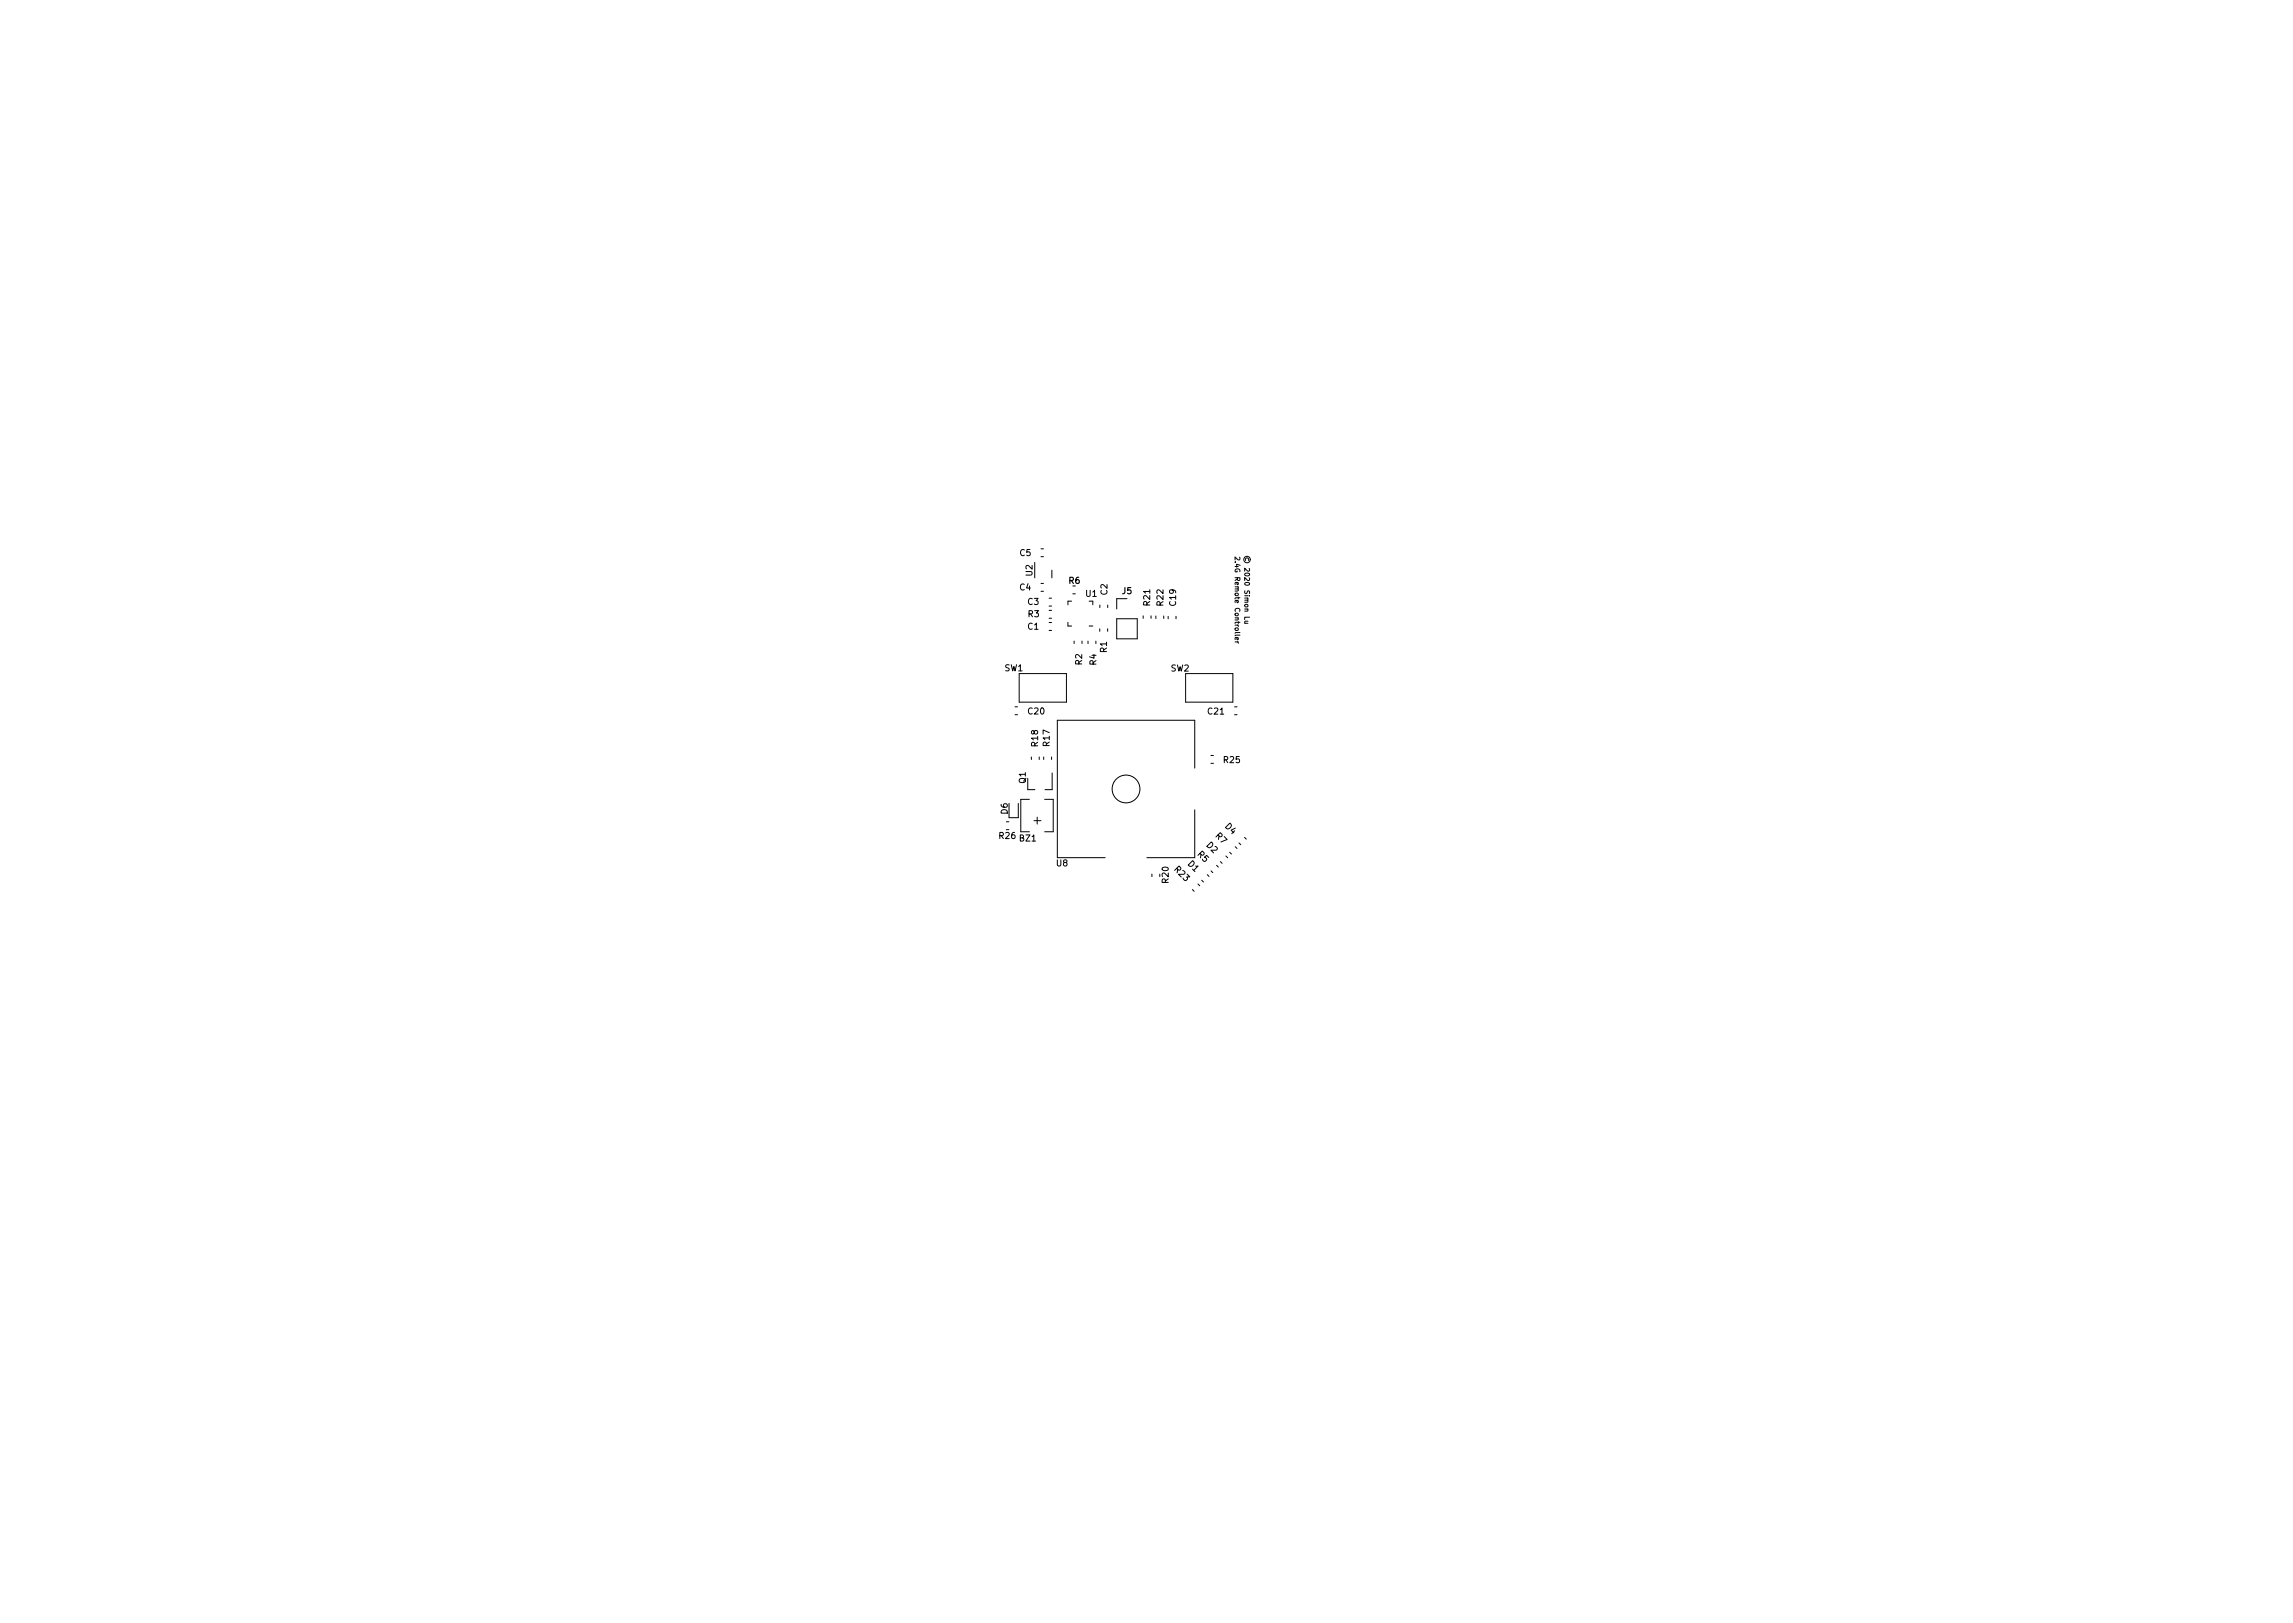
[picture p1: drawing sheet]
<svg xmlns="http://www.w3.org/2000/svg" width="297mm" height="210mm" viewBox="0 0 297 210" stroke-linecap="round" stroke-linejoin="round" font-family="sans-serif">
<defs><g id="words">
<g font-size="1.1">
<text x="132.1" y="76.5">C4</text>
<text x="132.1" y="72">C5</text>
<text x="133.7" y="74.6" transform="rotate(-90 133.7 74.6)">U2</text>
<text x="138.5" y="75.6">R6</text>
<text x="140.7" y="77.3">U1</text>
<text x="143.4" y="77.1" transform="rotate(-90 143.4 77.1)">C2</text>
<text x="145.4" y="77">J5</text>
<text x="133.1" y="78.4">C3</text>
<text x="133.1" y="81.6">C1</text>
<text x="133.2" y="79.9">R3</text>
<text x="149" y="78.4" transform="rotate(-90 149 78.4)">R21</text>
<text x="150.7" y="78.4" transform="rotate(-90 150.7 78.4)">R22</text>
<text x="152.3" y="78.4" transform="rotate(-90 152.3 78.4)">C19</text>
<text x="130.1" y="87">SW1</text>
<text x="140.2" y="86.1" transform="rotate(-90 140.2 86.1)">R2</text>
<text x="142" y="86.2" transform="rotate(-90 142 86.2)">R4</text>
<text x="143.4" y="84.5" transform="rotate(-90 143.4 84.5)">R1</text>
<text x="151.7" y="87">SW2</text>
<text x="133.2" y="92.5">C20</text>
<text x="156.5" y="92.6">C21</text>
<text x="132.9" y="101.5" transform="rotate(-90 132.9 101.5)">Q1</text>
<text x="134.5" y="96.7" transform="rotate(-90 134.5 96.7)">R18</text>
<text x="136" y="96.6" transform="rotate(-90 136 96.6)">R17</text>
<text x="158.5" y="98.8">R25</text>
<text x="130.5" y="105.5" transform="rotate(-90 130.5 105.5)">D6</text>
<text x="158.6" y="107.1" transform="rotate(45 158.6 107.1)">D4</text>
<text x="129.5" y="108.7">R26</text>
<text x="132.1" y="109">BZ1</text>
<text x="136.9" y="112.2">U8</text>
<text x="152.1" y="112.7" transform="rotate(45 152.1 112.7)">R23</text>
<text x="153.8" y="112" transform="rotate(45 153.8 112)">D1</text>
<text x="155.1" y="110.8" transform="rotate(45 155.1 110.8)">R5</text>
<text x="156.2" y="109.6" transform="rotate(45 156.2 109.6)">D2</text>
<text x="157.4" y="108.4" transform="rotate(45 157.4 108.4)">R7</text>
<text x="151.4" y="114.4" transform="rotate(-90 151.4 114.4)">R20</text>
</g>
<g font-size=".9">
<text x="160" y="72.8" transform="rotate(90 160 72.8)">2.4G Remote Controller</text>
<text x="161.2" y="72.8" transform="rotate(90 161.2 72.8)">© 2020 Simon Lu</text>
</g>
</g></defs>
<g fill="none" stroke="#000" stroke-width=".13">
<path d="M134 72.9v2M134.8 71.1h.4M134.8 72.1h.4M134.8 76.6h.4M134.8 75.6h.4M135.9 79.1h.3M135.9 78.5h.3M135.9 77.5h.3M136.3 73.9v1M138.8 77.9h-.5v.5M139 76.9h.3M141.1 77.9h.5v.5"/>
<path d="M142.5 78.4v.3M143.5 78.4v.3M146 77.6h-1.3v1.3M148.1 79.8v.3M149.1 79.8v.3M149.7 79.8v.3M150.8 79.8v.3M151.3 79.8v.4M152.3 79.8v.4M160.6 72.2v.2l-.2 .1-.4-.3v.3M161.4 72.6a.22 .22 0 0 1 .1-.3 .22 .22 0 0 1 .2 .3M161.9 80h-.7v.3"/>
<path d="M131.5 91.6h.3M131.5 92.6h.3M132 87.3h6.1v3.7h-6.1zM133.6 98.1v.3M134.6 98.1v.3M135.2 98.1v.3M135.9 80.1h.3M135.9 81.7h.3M135.9 80.6h.3M136.2 98.1v.3M138.3 80.6v.5h.5M139.1 83v.4"/>
<path d="M140.2 83v.4M140.9 83.1v.3M141.1 81.1h.5M142 83.1v.3M142.5 81.5v.3M143.5 81.5v.3M144.7 80.2h2.6v2.6h-2.6zM153.6 87.3h6.1v3.7h-6.1zM154.8 99.5v-6.2h-17.8v17.8h6.2M156.9 98.9h.3M156.9 97.9h.3M159.9 91.6h.4"/>
<path d="M159.9 92.6h.4M160 83.2h.4M160.3 83.2l.1 .1M161.2 80.7h.5M161.7 80.5h-.4v.2M130.4 106.5h.3M130.4 107.5h.3M130.7 104.1v1.8h1.2v-1.8M133.1 100.8v1.5h1M133.3 103.6h-1.1v4.2h1.1M133.9 106.3h.9M134.4 105.9v.9"/>
<path d="M135.3 103.6h1.1v4.2h-1.1M136.3 100.1v2.2h-.9M149.2 113.2v.4M154.5 115.2l.2 .3M154.8 104.9v6.2h-6.2M155.2 114.5l.2 .2M155.7 114l.2 .3M156.4 113.3l.2 .2M156.9 112.8l.2 .3M157.6 112.1l.2 .2M158.1 111.6l.2 .2M158.8 110.9l.2 .2"/>
<path d="M159.3 110.4l.2 .2M160 109.7l.2 .2M160.5 109.2l.2 .2M161.2 108.5l.3 .2"/>
<circle cx="161.5" cy="72.5" r=".42"/>
<circle cx="145.9" cy="102.2" r="1.8"/>
</g>
<use href="#words"/>
</svg>
